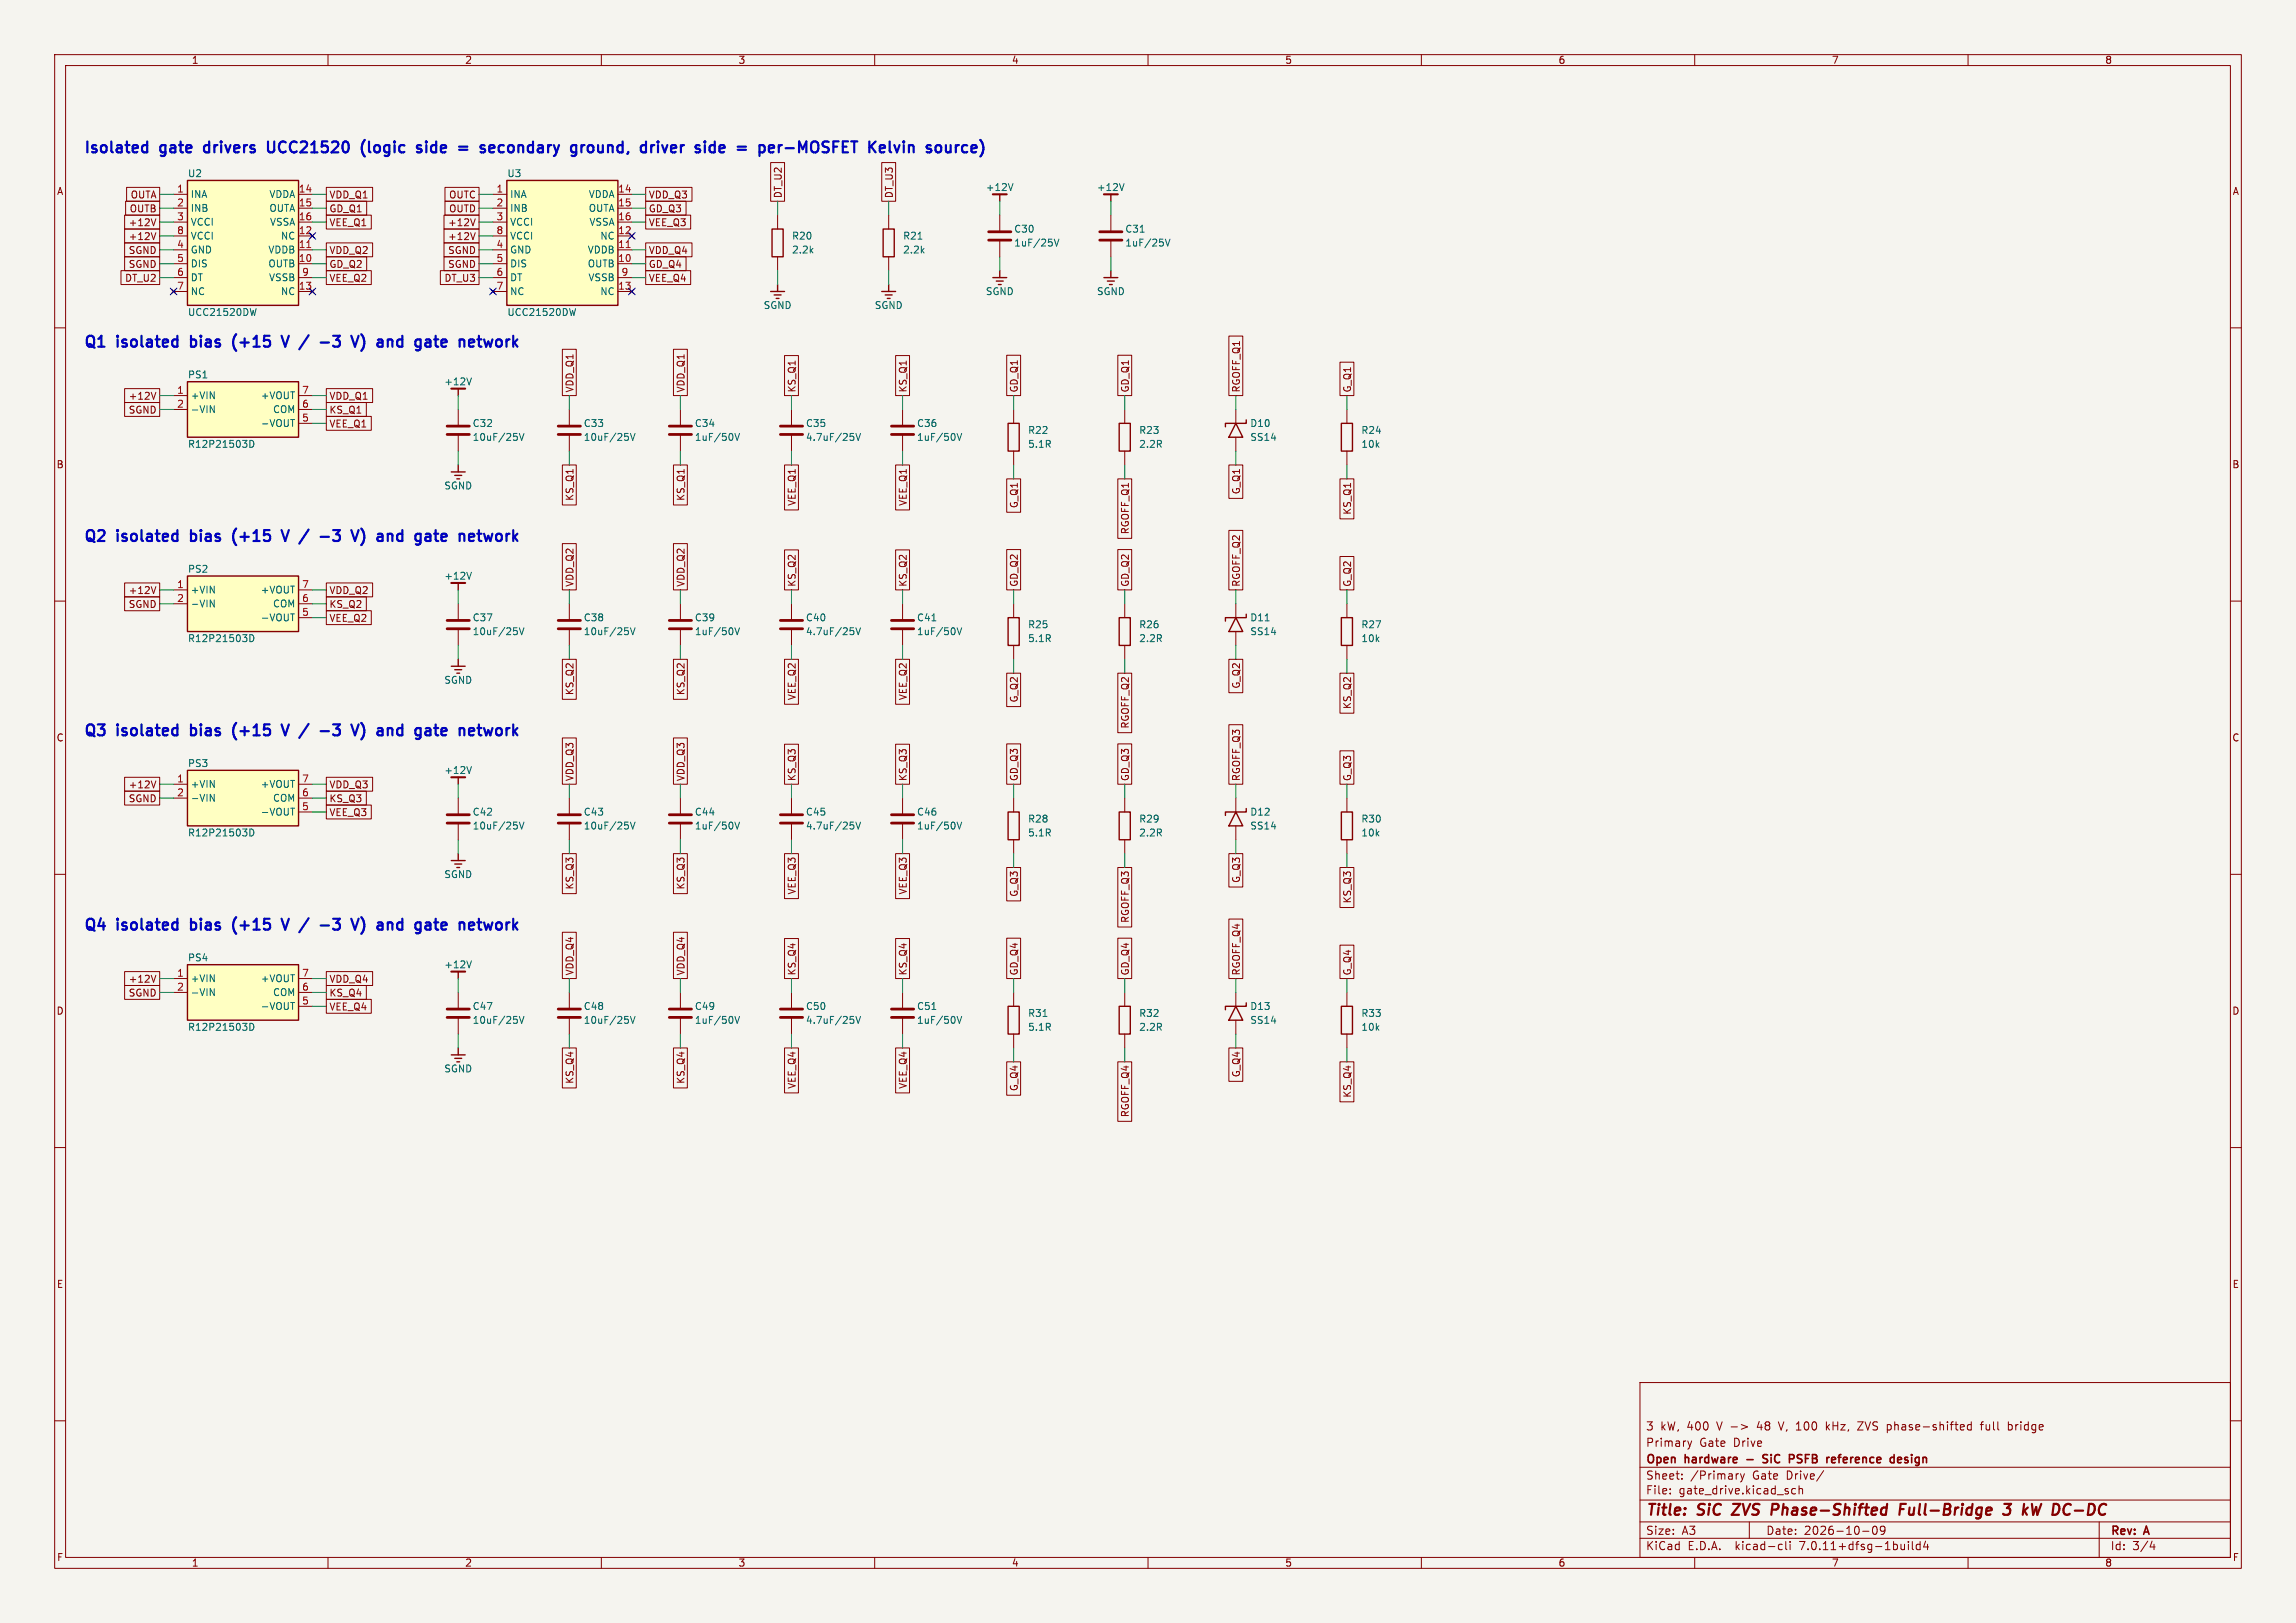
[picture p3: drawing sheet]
<svg xmlns="http://www.w3.org/2000/svg" width="420mm" height="297mm" viewBox="0 0 420 297" stroke-linecap="round" stroke-linejoin="round" font-family="sans-serif">
<defs><g id="words">
<g font-size="2.8" fill="#0000c2">
<text x="15.2" y="28.2">Isolated</text>
<text x="29.5" y="28.2">gate</text>
<text x="38.3" y="28.2">drivers</text>
<text x="50.7" y="28.2">UCC21520</text>
<text x="68.6" y="28.2">(logic</text>
<text x="79.6" y="28.2">side</text>
<text x="88" y="28.2">=</text>
<text x="92.8" y="28.2">secondary</text>
<text x="110.2" y="28.2">ground,</text>
<text x="123.8" y="28.2">driver</text>
<text x="134.6" y="28.2">side</text>
<text x="143" y="28.2">=</text>
<text x="147.8" y="28.2">per-MOSFET</text>
<text x="168.7" y="28.2">Kelvin</text>
<text x="180.1" y="28.2">source)</text>
<text x="15.2" y="63.7">Q1</text>
<text x="21.6" y="63.7">isolated</text>
<text x="35.8" y="63.7">bias</text>
<text x="44.3" y="63.7">(+15</text>
<text x="54.2" y="63.7">V</text>
<text x="62.7" y="63.7">-3</text>
<text x="69.4" y="63.7">V)</text>
<text x="74.8" y="63.7">and</text>
<text x="82.5" y="63.7">gate</text>
<text x="91.3" y="63.7">network</text>
<text x="15.2" y="99.3">Q2</text>
<text x="21.6" y="99.3">isolated</text>
<text x="35.8" y="99.3">bias</text>
<text x="44.3" y="99.3">(+15</text>
<text x="54.2" y="99.3">V</text>
<text x="62.7" y="99.3">-3</text>
<text x="69.4" y="99.3">V)</text>
<text x="74.8" y="99.3">and</text>
<text x="82.5" y="99.3">gate</text>
<text x="91.3" y="99.3">network</text>
<text x="15.2" y="134.8">Q3</text>
<text x="21.6" y="134.8">isolated</text>
<text x="35.8" y="134.8">bias</text>
<text x="44.3" y="134.8">(+15</text>
<text x="54.2" y="134.8">V</text>
<text x="62.7" y="134.8">-3</text>
<text x="69.4" y="134.8">V)</text>
<text x="74.8" y="134.8">and</text>
<text x="82.5" y="134.8">gate</text>
<text x="91.3" y="134.8">network</text>
<text x="15.2" y="170.4">Q4</text>
<text x="21.6" y="170.4">isolated</text>
<text x="35.8" y="170.4">bias</text>
<text x="44.3" y="170.4">(+15</text>
<text x="54.2" y="170.4">V</text>
<text x="62.7" y="170.4">-3</text>
<text x="69.4" y="170.4">V)</text>
<text x="74.8" y="170.4">and</text>
<text x="82.5" y="170.4">gate</text>
<text x="91.3" y="170.4">network</text>
</g>
<g font-size="2.8" fill="#840000">
<text x="301" y="277.9">Title:</text>
<text x="310.6" y="277.9">SiC</text>
<text x="317.8" y="277.9">ZVS</text>
<text x="325.7" y="277.9">Phase-Shifted</text>
<text x="349.9" y="277.9">Full-Bridge</text>
<text x="369.8" y="277.9">3</text>
<text x="374.1" y="277.9">kW DC-DC</text>
</g>
<g font-size="2.1" fill="#840000">
<text x="301" y="262">3</text>
<text x="303.7" y="262">kW, 400</text>
<text x="314.2" y="262">V -&gt;</text>
<text x="321.8" y="262">48</text>
<text x="326" y="262">V, 100</text>
<text x="334.9" y="262">kHz,</text>
<text x="340.9" y="262">ZVS phase-shifted</text>
<text x="363.7" y="262">full</text>
<text x="368.8" y="262">bridge</text>
<text x="301" y="268.2">Open</text>
<text x="301" y="265">Primary</text>
<text x="308.3" y="268.2">hardware</text>
<text x="310.9" y="265">Gate</text>
<text x="317.2" y="265">Drive</text>
<text x="323.8" y="268.2">SiC</text>
<text x="329.2" y="268.2">PSFB</text>
<text x="336.6" y="268.2">reference</text>
<text x="348.9" y="268.2">design</text>
<text x="301" y="273.7">File:</text>
<text x="301" y="271">Sheet:</text>
<text x="307.1" y="273.7">gate_drive.kicad_sch</text>
<text x="309.2" y="271">/Primary</text>
<text x="320.7" y="271">Gate</text>
<text x="327" y="271">Drive/</text>
<text x="301" y="281.1">Size:</text>
<text x="307.6" y="281.1">A3</text>
<text x="323" y="281.1">Date:</text>
<text x="330" y="281.1">2026-10-09</text>
<text x="386" y="281.3">Rev:</text>
<text x="392.4" y="281.3">A</text>
<text x="301" y="283.9">KiCad</text>
<text x="308.7" y="283.9">E.D.A.</text>
<text x="317.6" y="283.9">kicad-cli</text>
<text x="329.5" y="283.9">7.0.11+dfsg-1build4</text>
<text x="386" y="283.9">Id:</text>
<text x="390.1" y="283.9">3/4</text>
</g>
<g font-size="1.8" fill="#840000">
<text x="35" y="11.9">1</text>
<text x="85" y="11.9">2</text>
<text x="135" y="11.9">3</text>
<text x="185" y="11.9">4</text>
<text x="235" y="11.9">5</text>
<text x="285" y="11.9">6</text>
<text x="335" y="11.9">7</text>
<text x="385" y="11.9">8</text>
<text x="10.3" y="35.9">A</text>
<text x="408.3" y="35.9">A</text>
<text x="23.5" y="41.6">+12V</text>
<text x="23.6" y="39.1">OUTB</text>
<text x="23.8" y="36.5">OUTA</text>
<text x="60.2" y="39.1">GD_Q1</text>
<text x="60.2" y="41.6">VEE_Q1</text>
<text x="60.2" y="36.5">VDD_Q1</text>
<text x="81.9" y="41.6">+12V</text>
<text x="82.1" y="39.1">OUTD</text>
<text x="82.1" y="36.5">OUTC</text>
<text x="118.6" y="39.1">GD_Q3</text>
<text x="118.6" y="41.6">VEE_Q3</text>
<text x="118.6" y="36.5">VDD_Q3</text>
<text x="143.2" y="36.4" transform="rotate(-90 143.2 36.4)">DT_U2</text>
<text x="163.5" y="36.4" transform="rotate(-90 163.5 36.4)">DT_U3</text>
<text x="23.5" y="46.7">SGND</text>
<text x="23.5" y="44.1">+12V</text>
<text x="60.2" y="46.7">VDD_Q2</text>
<text x="81.9" y="44.1">+12V</text>
<text x="81.9" y="46.7">SGND</text>
<text x="118.6" y="46.7">VDD_Q4</text>
<text x="22.8" y="51.8">DT_U2</text>
<text x="23.5" y="49.2">SGND</text>
<text x="60.2" y="49.2">GD_Q2</text>
<text x="60.2" y="51.8">VEE_Q2</text>
<text x="81.2" y="51.8">DT_U3</text>
<text x="81.9" y="49.2">SGND</text>
<text x="118.6" y="49.2">GD_Q4</text>
<text x="118.6" y="51.8">VEE_Q4</text>
<text x="105.1" y="71.9" transform="rotate(-90 105.1 71.9)">VDD_Q1</text>
<text x="125.4" y="71.9" transform="rotate(-90 125.4 71.9)">VDD_Q1</text>
<text x="145.7" y="71.9" transform="rotate(-90 145.7 71.9)">KS_Q1</text>
<text x="166.1" y="71.9" transform="rotate(-90 166.1 71.9)">KS_Q1</text>
<text x="186.4" y="71.9" transform="rotate(-90 186.4 71.9)">GD_Q1</text>
<text x="206.7" y="71.9" transform="rotate(-90 206.7 71.9)">GD_Q1</text>
<text x="227" y="71.9" transform="rotate(-90 227 71.9)">RGOFF_Q1</text>
<text x="247.3" y="71.9" transform="rotate(-90 247.3 71.9)">G_Q1</text>
<text x="23.5" y="73.3">+12V</text>
<text x="23.5" y="75.9">SGND</text>
<text x="60.2" y="75.9">KS_Q1</text>
<text x="60.2" y="73.3">VDD_Q1</text>
<text x="60.2" y="78.4">VEE_Q1</text>
<text x="10.3" y="85.9">B</text>
<text x="408.2" y="85.9">B</text>
<text x="105.1" y="91.8" transform="rotate(-90 105.1 91.8)">KS_Q1</text>
<text x="125.4" y="91.8" transform="rotate(-90 125.4 91.8)">KS_Q1</text>
<text x="145.7" y="92.7" transform="rotate(-90 145.7 92.7)">VEE_Q1</text>
<text x="166.1" y="92.7" transform="rotate(-90 166.1 92.7)">VEE_Q1</text>
<text x="186.4" y="93.1" transform="rotate(-90 186.4 93.1)">G_Q1</text>
<text x="227" y="90.5" transform="rotate(-90 227 90.5)">G_Q1</text>
<text x="247.3" y="94.3" transform="rotate(-90 247.3 94.3)">KS_Q1</text>
<text x="206.7" y="97.9" transform="rotate(-90 206.7 97.9)">RGOFF_Q1</text>
<text x="105.1" y="107.5" transform="rotate(-90 105.1 107.5)">VDD_Q2</text>
<text x="125.4" y="107.5" transform="rotate(-90 125.4 107.5)">VDD_Q2</text>
<text x="145.7" y="107.5" transform="rotate(-90 145.7 107.5)">KS_Q2</text>
<text x="166.1" y="107.5" transform="rotate(-90 166.1 107.5)">KS_Q2</text>
<text x="186.4" y="107.5" transform="rotate(-90 186.4 107.5)">GD_Q2</text>
<text x="206.7" y="107.5" transform="rotate(-90 206.7 107.5)">GD_Q2</text>
<text x="227" y="107.5" transform="rotate(-90 227 107.5)">RGOFF_Q2</text>
<text x="247.3" y="107.5" transform="rotate(-90 247.3 107.5)">G_Q2</text>
<text x="23.5" y="108.9">+12V</text>
<text x="23.5" y="111.4">SGND</text>
<text x="60.2" y="114">VEE_Q2</text>
<text x="60.2" y="111.4">KS_Q2</text>
<text x="60.2" y="108.9">VDD_Q2</text>
<text x="105.1" y="127.3" transform="rotate(-90 105.1 127.3)">KS_Q2</text>
<text x="125.4" y="127.3" transform="rotate(-90 125.4 127.3)">KS_Q2</text>
<text x="145.7" y="128.2" transform="rotate(-90 145.7 128.2)">VEE_Q2</text>
<text x="166.1" y="128.2" transform="rotate(-90 166.1 128.2)">VEE_Q2</text>
<text x="186.4" y="128.6" transform="rotate(-90 186.4 128.6)">G_Q2</text>
<text x="227" y="126.1" transform="rotate(-90 227 126.1)">G_Q2</text>
<text x="247.3" y="129.9" transform="rotate(-90 247.3 129.9)">KS_Q2</text>
<text x="10.3" y="135.9">C</text>
<text x="206.7" y="133.4" transform="rotate(-90 206.7 133.4)">RGOFF_Q2</text>
<text x="408.2" y="135.9">C</text>
<text x="105.1" y="143" transform="rotate(-90 105.1 143)">VDD_Q3</text>
<text x="125.4" y="143" transform="rotate(-90 125.4 143)">VDD_Q3</text>
<text x="145.7" y="143" transform="rotate(-90 145.7 143)">KS_Q3</text>
<text x="166.1" y="143" transform="rotate(-90 166.1 143)">KS_Q3</text>
<text x="186.4" y="143" transform="rotate(-90 186.4 143)">GD_Q3</text>
<text x="206.7" y="143" transform="rotate(-90 206.7 143)">GD_Q3</text>
<text x="227" y="143" transform="rotate(-90 227 143)">RGOFF_Q3</text>
<text x="247.3" y="143" transform="rotate(-90 247.3 143)">G_Q3</text>
<text x="23.5" y="147">SGND</text>
<text x="23.5" y="144.5">+12V</text>
<text x="60.2" y="147">KS_Q3</text>
<text x="60.2" y="144.5">VDD_Q3</text>
<text x="60.2" y="149.5">VEE_Q3</text>
<text x="227" y="161.7" transform="rotate(-90 227 161.7)">G_Q3</text>
<text x="105.1" y="162.9" transform="rotate(-90 105.1 162.9)">KS_Q3</text>
<text x="125.4" y="162.9" transform="rotate(-90 125.4 162.9)">KS_Q3</text>
<text x="145.7" y="163.8" transform="rotate(-90 145.7 163.8)">VEE_Q3</text>
<text x="166.1" y="163.8" transform="rotate(-90 166.1 163.8)">VEE_Q3</text>
<text x="186.4" y="164.2" transform="rotate(-90 186.4 164.2)">G_Q3</text>
<text x="247.3" y="165.4" transform="rotate(-90 247.3 165.4)">KS_Q3</text>
<text x="206.7" y="169" transform="rotate(-90 206.7 169)">RGOFF_Q3</text>
<text x="105.1" y="178.6" transform="rotate(-90 105.1 178.6)">VDD_Q4</text>
<text x="125.4" y="178.6" transform="rotate(-90 125.4 178.6)">VDD_Q4</text>
<text x="145.7" y="178.6" transform="rotate(-90 145.7 178.6)">KS_Q4</text>
<text x="166.1" y="178.6" transform="rotate(-90 166.1 178.6)">KS_Q4</text>
<text x="186.4" y="178.6" transform="rotate(-90 186.4 178.6)">GD_Q4</text>
<text x="206.7" y="178.6" transform="rotate(-90 206.7 178.6)">GD_Q4</text>
<text x="227" y="178.6" transform="rotate(-90 227 178.6)">RGOFF_Q4</text>
<text x="247.3" y="178.6" transform="rotate(-90 247.3 178.6)">G_Q4</text>
<text x="10.3" y="185.9">D</text>
<text x="23.5" y="180">+12V</text>
<text x="23.5" y="182.6">SGND</text>
<text x="60.2" y="180">VDD_Q4</text>
<text x="60.2" y="185.1">VEE_Q4</text>
<text x="60.2" y="182.6">KS_Q4</text>
<text x="408.2" y="185.9">D</text>
<text x="227" y="197.2" transform="rotate(-90 227 197.2)">G_Q4</text>
<text x="105.1" y="198.4" transform="rotate(-90 105.1 198.4)">KS_Q4</text>
<text x="125.4" y="198.4" transform="rotate(-90 125.4 198.4)">KS_Q4</text>
<text x="145.7" y="199.3" transform="rotate(-90 145.7 199.3)">VEE_Q4</text>
<text x="166.1" y="199.3" transform="rotate(-90 166.1 199.3)">VEE_Q4</text>
<text x="186.4" y="199.8" transform="rotate(-90 186.4 199.8)">G_Q4</text>
<text x="247.3" y="201" transform="rotate(-90 247.3 201)">KS_Q4</text>
<text x="206.7" y="204.5" transform="rotate(-90 206.7 204.5)">RGOFF_Q4</text>
<text x="10.3" y="235.9">E</text>
<text x="408.3" y="235.9">E</text>
<text x="10.3" y="285.9">F</text>
<text x="35" y="286.9">1</text>
<text x="85" y="286.9">2</text>
<text x="135" y="286.9">3</text>
<text x="185" y="286.9">4</text>
<text x="235" y="286.9">5</text>
<text x="285" y="286.9">6</text>
<text x="335" y="286.9">7</text>
<text x="385" y="286.9">8</text>
<text x="408.3" y="285.9">F</text>
</g>
<g font-size="1.8" fill="#a90000">
<text x="32.3" y="35.3">1</text>
<text x="54.6" y="35.3">14</text>
<text x="90.7" y="35.3">1</text>
<text x="113" y="35.3">14</text>
<text x="32.3" y="37.8">2</text>
<text x="32.3" y="40.4">3</text>
<text x="54.6" y="37.8">15</text>
<text x="54.6" y="40.4">16</text>
<text x="90.7" y="37.8">2</text>
<text x="90.7" y="40.4">3</text>
<text x="113" y="37.8">15</text>
<text x="113" y="40.4">16</text>
<text x="32.3" y="45.5">4</text>
<text x="32.3" y="42.9">8</text>
<text x="54.6" y="45.5">11</text>
<text x="54.6" y="42.9">12</text>
<text x="90.7" y="45.5">4</text>
<text x="90.7" y="42.9">8</text>
<text x="113" y="45.5">11</text>
<text x="113" y="42.9">12</text>
<text x="32.3" y="48">5</text>
<text x="32.3" y="50.5">6</text>
<text x="32.3" y="53.1">7</text>
<text x="54.6" y="48">10</text>
<text x="54.6" y="53.1">13</text>
<text x="55.2" y="50.5">9</text>
<text x="90.7" y="48">5</text>
<text x="90.7" y="50.5">6</text>
<text x="90.7" y="53.1">7</text>
<text x="113" y="48">10</text>
<text x="113" y="53.1">13</text>
<text x="113.6" y="50.5">9</text>
<text x="32.3" y="72.1">1</text>
<text x="32.3" y="74.7">2</text>
<text x="55.2" y="77.2">5</text>
<text x="55.2" y="74.7">6</text>
<text x="55.2" y="72.1">7</text>
<text x="32.3" y="107.7">1</text>
<text x="55.2" y="107.7">7</text>
<text x="32.3" y="110.2">2</text>
<text x="55.2" y="112.8">5</text>
<text x="55.2" y="110.2">6</text>
<text x="32.3" y="143.3">1</text>
<text x="55.2" y="143.3">7</text>
<text x="32.3" y="145.8">2</text>
<text x="55.2" y="148.3">5</text>
<text x="55.2" y="145.8">6</text>
<text x="32.3" y="178.8">1</text>
<text x="55.2" y="178.8">7</text>
<text x="32.3" y="181.4">2</text>
<text x="55.2" y="183.9">5</text>
<text x="55.2" y="181.4">6</text>
</g>
<g font-size="1.8" fill="#006464">
<text x="34.3" y="32.6">U2</text>
<text x="92.7" y="32.6">U3</text>
<text x="180.2" y="35.2">+12V</text>
<text x="200.6" y="35.2">+12V</text>
<text x="34.8" y="36.4">INA</text>
<text x="34.8" y="39">INB</text>
<text x="34.8" y="41.5">VCCI</text>
<text x="49.2" y="36.4">VDDA</text>
<text x="49.2" y="39">OUTA</text>
<text x="49.3" y="41.5">VSSA</text>
<text x="93.2" y="36.4">INA</text>
<text x="93.2" y="39">INB</text>
<text x="93.2" y="41.5">VCCI</text>
<text x="107.6" y="36.4">VDDA</text>
<text x="107.6" y="39">OUTA</text>
<text x="107.7" y="41.5">VSSA</text>
<text x="34.8" y="46.6">GND</text>
<text x="34.8" y="44">VCCI</text>
<text x="49" y="46.6">VDDB</text>
<text x="51.3" y="44">NC</text>
<text x="93.2" y="46.6">GND</text>
<text x="93.2" y="44">VCCI</text>
<text x="107.4" y="46.6">VDDB</text>
<text x="109.7" y="44">NC</text>
<text x="144.8" y="46.6">2.2k</text>
<text x="144.8" y="44">R20</text>
<text x="165.1" y="46.6">2.2k</text>
<text x="165.1" y="44">R21</text>
<text x="185.4" y="42.8">C30</text>
<text x="185.4" y="45.3">1uF/25V</text>
<text x="205.7" y="42.8">C31</text>
<text x="205.7" y="45.3">1uF/25V</text>
<text x="34.8" y="49.1">DIS</text>
<text x="34.8" y="51.7">DT</text>
<text x="49" y="49.1">OUTB</text>
<text x="49.1" y="51.7">VSSB</text>
<text x="93.2" y="49.1">DIS</text>
<text x="93.2" y="51.7">DT</text>
<text x="107.4" y="49.1">OUTB</text>
<text x="107.5" y="51.7">VSSB</text>
<text x="34.3" y="58">UCC21520DW</text>
<text x="34.8" y="54.2">NC</text>
<text x="51.3" y="54.2">NC</text>
<text x="92.7" y="58">UCC21520DW</text>
<text x="93.2" y="54.2">NC</text>
<text x="109.7" y="54.2">NC</text>
<text x="139.6" y="56.7">SGND</text>
<text x="159.9" y="56.7">SGND</text>
<text x="180.2" y="54.2">SGND</text>
<text x="200.6" y="54.2">SGND</text>
<text x="34.3" y="69.4">PS1</text>
<text x="81.2" y="70.7">+12V</text>
<text x="34.8" y="73.3">+VIN</text>
<text x="34.8" y="75.8">-VIN</text>
<text x="47.6" y="73.3">+VOUT</text>
<text x="49.8" y="75.8">COM</text>
<text x="34.3" y="82.1">R12P21503D</text>
<text x="47.6" y="78.3">-VOUT</text>
<text x="86.4" y="80.9">10uF/25V</text>
<text x="86.4" y="78.3">C32</text>
<text x="106.7" y="80.9">10uF/25V</text>
<text x="106.7" y="78.3">C33</text>
<text x="127" y="78.3">C34</text>
<text x="127" y="80.9">1uF/50V</text>
<text x="147.3" y="80.9">4.7uF/25V</text>
<text x="147.3" y="78.3">C35</text>
<text x="167.6" y="78.3">C36</text>
<text x="167.6" y="80.9">1uF/50V</text>
<text x="188" y="79.6">R22</text>
<text x="188" y="82.1">5.1R</text>
<text x="208.3" y="79.6">R23</text>
<text x="208.3" y="82.1">2.2R</text>
<text x="228.6" y="78.3">D10</text>
<text x="228.6" y="80.9">SS14</text>
<text x="248.9" y="82.1">10k</text>
<text x="248.9" y="79.6">R24</text>
<text x="81.2" y="89.8">SGND</text>
<text x="34.3" y="105">PS2</text>
<text x="81.2" y="106.3">+12V</text>
<text x="34.8" y="108.8">+VIN</text>
<text x="34.8" y="111.4">-VIN</text>
<text x="47.6" y="113.9">-VOUT</text>
<text x="47.6" y="108.8">+VOUT</text>
<text x="49.8" y="111.4">COM</text>
<text x="86.4" y="113.9">C37</text>
<text x="106.7" y="113.9">C38</text>
<text x="127" y="113.9">C39</text>
<text x="147.3" y="113.9">C40</text>
<text x="167.6" y="113.9">C41</text>
<text x="228.6" y="113.9">D11</text>
<text x="34.3" y="117.7">R12P21503D</text>
<text x="86.4" y="116.4">10uF/25V</text>
<text x="106.7" y="116.4">10uF/25V</text>
<text x="127" y="116.4">1uF/50V</text>
<text x="147.3" y="116.4">4.7uF/25V</text>
<text x="167.6" y="116.4">1uF/50V</text>
<text x="188" y="115.2">R25</text>
<text x="188" y="117.7">5.1R</text>
<text x="208.3" y="115.2">R26</text>
<text x="208.3" y="117.7">2.2R</text>
<text x="228.6" y="116.4">SS14</text>
<text x="248.9" y="117.7">10k</text>
<text x="248.9" y="115.2">R27</text>
<text x="81.2" y="125.3">SGND</text>
<text x="34.3" y="140.6">PS3</text>
<text x="81.2" y="141.8">+12V</text>
<text x="34.8" y="144.4">+VIN</text>
<text x="34.8" y="146.9">-VIN</text>
<text x="47.6" y="149.5">-VOUT</text>
<text x="47.6" y="144.4">+VOUT</text>
<text x="49.8" y="146.9">COM</text>
<text x="86.4" y="149.5">C42</text>
<text x="106.7" y="149.5">C43</text>
<text x="127" y="149.5">C44</text>
<text x="147.3" y="149.5">C45</text>
<text x="167.6" y="149.5">C46</text>
<text x="228.6" y="149.5">D12</text>
<text x="34.3" y="153.3">R12P21503D</text>
<text x="86.4" y="152">10uF/25V</text>
<text x="106.7" y="152">10uF/25V</text>
<text x="127" y="152">1uF/50V</text>
<text x="147.3" y="152">4.7uF/25V</text>
<text x="167.6" y="152">1uF/50V</text>
<text x="188" y="150.7">R28</text>
<text x="188" y="153.3">5.1R</text>
<text x="208.3" y="150.7">R29</text>
<text x="208.3" y="153.3">2.2R</text>
<text x="228.6" y="152">SS14</text>
<text x="248.9" y="153.3">10k</text>
<text x="248.9" y="150.7">R30</text>
<text x="81.2" y="160.9">SGND</text>
<text x="34.3" y="176.1">PS4</text>
<text x="34.8" y="179.9">+VIN</text>
<text x="47.6" y="179.9">+VOUT</text>
<text x="81.2" y="177.4">+12V</text>
<text x="34.8" y="182.5">-VIN</text>
<text x="47.6" y="185">-VOUT</text>
<text x="49.8" y="182.5">COM</text>
<text x="86.4" y="185">C47</text>
<text x="106.7" y="185">C48</text>
<text x="127" y="185">C49</text>
<text x="147.3" y="185">C50</text>
<text x="167.6" y="185">C51</text>
<text x="228.6" y="185">D13</text>
<text x="34.3" y="188.8">R12P21503D</text>
<text x="86.4" y="187.6">10uF/25V</text>
<text x="106.7" y="187.6">10uF/25V</text>
<text x="127" y="187.6">1uF/50V</text>
<text x="147.3" y="187.6">4.7uF/25V</text>
<text x="167.6" y="187.6">1uF/50V</text>
<text x="188" y="186.3">R31</text>
<text x="188" y="188.8">5.1R</text>
<text x="208.3" y="186.3">R32</text>
<text x="208.3" y="188.8">2.2R</text>
<text x="228.6" y="187.6">SS14</text>
<text x="248.9" y="188.8">10k</text>
<text x="248.9" y="186.3">R33</text>
<text x="81.2" y="196.4">SGND</text>
</g>
</g></defs>
<path d="M0 0h420v297h-420z" fill="#f5f4ef" stroke="#f5f4ef" stroke-width=".18"/>
<g fill="none" stroke="#840000" stroke-width=".18">
<path d="M10 10h400v277h-400zM12 12h396v273h-396zM60 10v2M110 10v2M160 10v2M210 10v2M260 10v2M310 10v2M360 10v2M22.8 39.4h6.4v2.5h-6.4zM23 36.8h6.2v2.6h-6.2zM23.2 34.3h6v2.5h-6z"/>
<path d="M31.7 35.6h2.6M31.7 38.1h2.6M54.6 35.6h2.5M54.6 38.1h2.5M59.7 36.8h7.4v2.6h-7.4zM59.7 39.4h8.2v2.5h-8.2zM59.7 34.3h8.5v2.5h-8.5zM81.2 39.4h6.4v2.5h-6.4zM81.4 36.8h6.2v2.6h-6.2zM81.4 34.3h6.2v2.5h-6.2zM90.2 35.6h2.5M90.2 38.1h2.5"/>
<path d="M113 35.6h2.6M113 38.1h2.6M118.1 36.8h7.4v2.6h-7.4zM118.1 39.4h8.2v2.5h-8.2zM118.1 34.3h8.5v2.5h-8.5zM141 29.8h2.5v7h-2.5zM142.2 39.4v2.5M161.3 29.8h2.5v7h-2.5zM162.6 39.4v2.5M182.9 39.4v3M203.2 39.4v3M10 60h2"/>
<path d="M22.1 49.5h7.1v2.6h-7.1zM22.8 47h6.4v2.5h-6.4zM22.8 44.4h6.4v2.6h-6.4zM22.8 41.9h6.4v2.6h-6.4zM28.5 40l-.4 1.3M28.5 42.6l-.4 1.3M31.4 53l.7 .7M31.7 48.3h2.6M31.7 45.7h2.6M31.7 43.2h2.6M31.7 53.3h2.6M31.7 40.6h2.6"/>
<path d="M31.7 50.8h2.6M32.1 53l-.7 .7M54.6 48.3h2.5M54.6 45.7h2.5M54.6 43.2h2.5M54.6 53.3h2.5M54.6 40.6h2.5M54.6 50.8h2.5M56.8 42.8l.7 .8M56.8 53l.7 .7M57.5 42.8l-.7 .8M57.5 53l-.7 .7"/>
<path d="M59.7 47h7.4v2.5h-7.4zM59.7 44.4h8.5v2.6h-8.5zM59.7 49.5h8.2v2.6h-8.2zM80.6 49.5h7v2.6h-7zM81.2 41.9h6.4v2.6h-6.4zM81.2 44.4h6.4v2.6h-6.4zM81.2 47h6.4v2.5h-6.4zM86.9 42.6l-.4 1.3M86.9 40l-.4 1.3M89.8 53l.8 .7M90.2 48.3h2.5M90.2 45.7h2.5"/>
<path d="M90.2 43.2h2.5M90.2 53.3h2.5M90.2 40.6h2.5M90.2 50.8h2.5M90.6 53l-.8 .7M113 48.3h2.6M113 45.7h2.6M113 43.2h2.6M113 53.3h2.6M113 40.6h2.6M113 50.8h2.6M115.2 42.8l.8 .8"/>
<path d="M115.2 53l.8 .7M116 42.8l-.8 .8M116 53l-.8 .7M118.1 44.4h8.5v2.6h-8.5zM118.1 47h7.4v2.5h-7.4zM118.1 49.5h8.2v2.6h-8.2zM142.2 47v2.5M162.6 47v2.5M182.9 43.9v3.1M203.2 43.9v3.1M408 60h2M22.8 71.1h6.4v2.6h-6.4z"/>
<path d="M22.8 73.7h6.4v2.5h-6.4zM28.5 71.8l-.4 1.3M31.7 72.4h2.6M31.7 74.9h2.6M54.6 72.4h2.5M54.6 74.9h2.5M54.6 77.5h2.5M59.7 76.2h8.2v2.5h-8.2zM59.7 73.7h7.3v2.5h-7.3zM59.7 71.1h8.5v2.6h-8.5zM83.8 74.9v3.1M83.8 79.5v3.1"/>
<path d="M102.9 63.9h2.5v8.5h-2.5zM104.1 74.9v3.1M104.1 79.5v3.1M123.2 63.9h2.5v8.5h-2.5zM124.5 74.9v3.1M124.5 79.5v3.1M143.5 65.1h2.6v7.3h-2.6zM144.8 74.9v3.1M144.8 79.5v3.1M163.8 65.1h2.6v7.3h-2.6zM165.1 74.9v3.1M165.1 79.5v3.1"/>
<path d="M184.1 65h2.6v7.4h-2.6zM185.4 74.9v2.6M204.5 65h2.5v7.4h-2.5zM205.7 74.9v2.6M224.8 61.5h2.5v10.9h-2.5zM226.1 74.9v2.6M245.1 66.3h2.6v6.1h-2.6zM246.4 74.9v2.6M102.9 85.1h2.5v7.3h-2.5zM102.9 99.5h2.5v8.5h-2.5zM123.2 85.1h2.5v7.3h-2.5zM123.2 99.5h2.5v8.5h-2.5z"/>
<path d="M143.5 85.1h2.6v8.2h-2.6zM163.8 85.1h2.6v8.2h-2.6zM184.1 87.6h2.6v6.1h-2.6zM185.4 82.6v2.5M204.5 87.6h2.5v10.9h-2.5zM205.7 82.6v2.5M224.8 97.1h2.5v10.9h-2.5zM224.8 85.1h2.5v6.1h-2.5zM226.1 80v2.6M245.1 87.6h2.6v7.4h-2.6zM246.4 82.6v2.5M10 110h2"/>
<path d="M22.8 106.7h6.4v2.5h-6.4zM22.8 109.2h6.4v2.6h-6.4zM28.5 107.4l-.4 1.2M31.7 108h2.6M31.7 110.5h2.6M54.6 108h2.5M54.6 110.5h2.5M54.6 113h2.5M59.7 111.8h8.2v2.5h-8.2zM59.7 109.2h7.3v2.6h-7.3zM59.7 106.7h8.5v2.5h-8.5zM83.8 110.5v3"/>
<path d="M83.8 115.1v3M104.1 110.5v3M104.1 115.1v3M124.5 110.5v3M124.5 115.1v3M143.5 100.6h2.6v7.4h-2.6zM144.8 110.5v3M144.8 115.1v3M163.8 100.6h2.6v7.4h-2.6zM165.1 110.5v3M165.1 115.1v3M184.1 100.6h2.6v7.4h-2.6z"/>
<path d="M185.4 110.5v2.5M185.4 118.1v2.6M204.5 100.6h2.5v7.4h-2.5zM205.7 110.5v2.5M205.7 118.1v2.6M226.1 110.5v2.5M226.1 115.6v2.5M245.1 101.8h2.6v6.2h-2.6zM246.4 110.5v2.5M246.4 118.1v2.6M408 110h2M102.9 120.7h2.5v7.3h-2.5z"/>
<path d="M102.9 135h2.5v8.5h-2.5zM123.2 120.7h2.5v7.3h-2.5zM123.2 135h2.5v8.5h-2.5zM143.5 120.7h2.6v8.2h-2.6zM143.5 136.2h2.6v7.3h-2.6zM163.8 120.7h2.6v8.2h-2.6zM163.8 136.2h2.6v7.3h-2.6zM184.1 123.2h2.6v6.1h-2.6zM184.1 136.1h2.6v7.4h-2.6zM204.5 136.1h2.5v7.4h-2.5zM204.5 123.2h2.5v10.9h-2.5zM224.8 132.6h2.5v10.9h-2.5z"/>
<path d="M224.8 120.7h2.5v6.1h-2.5zM245.1 137.4h2.6v6.1h-2.6zM245.1 123.2h2.6v7.3h-2.6zM10 160h2M22.8 144.8h6.4v2.5h-6.4zM22.8 142.2h6.4v2.6h-6.4zM28.5 142.9l-.4 1.3M31.7 143.5h2.6M31.7 146.1h2.6M54.6 143.5h2.5M54.6 146.1h2.5M54.6 148.6h2.5"/>
<path d="M59.7 144.8h7.3v2.5h-7.3zM59.7 142.2h8.5v2.6h-8.5zM59.7 147.3h8.2v2.6h-8.2zM83.8 146.1v3M83.8 150.6v3.1M102.9 156.2h2.5v7.3h-2.5zM104.1 146.1v3M104.1 150.6v3.1M123.2 156.2h2.5v7.3h-2.5zM124.5 146.1v3M124.5 150.6v3.1M143.5 156.2h2.6v8.2h-2.6z"/>
<path d="M144.8 146.1v3M144.8 150.6v3.1M163.8 156.2h2.6v8.2h-2.6zM165.1 146.1v3M165.1 150.6v3.1M184.1 158.8h2.6v6.1h-2.6zM185.4 146.1v2.5M185.4 153.7v2.5M204.5 158.8h2.5v10.8h-2.5zM205.7 146.1v2.5M205.7 153.7v2.5M224.8 156.2h2.5v6.1h-2.5z"/>
<path d="M226.1 146.1v2.5M226.1 151.1v2.6M245.1 158.8h2.6v7.3h-2.6zM246.4 146.1v2.5M246.4 153.7v2.5M408 160h2M22.8 177.8h6.4v2.5h-6.4zM28.5 178.5l-.4 1.2M31.7 179.1h2.6M54.6 179.1h2.5M59.7 177.8h8.5v2.5h-8.5zM102.9 170.6h2.5v8.5h-2.5z"/>
<path d="M123.2 170.6h2.5v8.5h-2.5zM143.5 171.7h2.6v7.4h-2.6zM163.8 171.7h2.6v7.4h-2.6zM184.1 171.7h2.6v7.4h-2.6zM204.5 171.7h2.5v7.4h-2.5zM224.8 168.2h2.5v10.9h-2.5zM245.1 173h2.6v6.1h-2.6zM22.8 180.3h6.4v2.6h-6.4zM31.7 181.6h2.6M54.6 181.6h2.5M54.6 184.2h2.5M59.7 182.9h8.2v2.5h-8.2z"/>
<path d="M59.7 180.3h7.3v2.6h-7.3zM83.8 181.6v3.1M83.8 186.2v3M102.9 191.8h2.5v7.3h-2.5zM104.1 181.6v3.1M104.1 186.2v3M123.2 191.8h2.5v7.3h-2.5zM124.5 181.6v3.1M124.5 186.2v3M143.5 191.8h2.6v8.2h-2.6zM144.8 181.6v3.1M144.8 186.2v3"/>
<path d="M163.8 191.8h2.6v8.2h-2.6zM165.1 181.6v3.1M165.1 186.2v3M184.1 194.3h2.6v6.1h-2.6zM185.4 181.6v2.6M185.4 189.2v2.6M204.5 194.3h2.5v10.9h-2.5zM205.7 181.6v2.6M205.7 189.2v2.6M224.8 191.8h2.5v6.1h-2.5zM226.1 181.6v2.6M226.1 186.7v2.5"/>
<path d="M245.1 194.3h2.6v7.3h-2.6zM246.4 181.6v2.6M246.4 189.2v2.6M10 210h2M408 210h2M10 260h2M300 253h108v32h-108zM408 260h2M300 278.5h108M300 274.5h108M300 268.5h108M305.5 273.2v.2"/>
<path d="M305.5 272.5v.1M307.7 270.5v.2M307.7 269.8v.1M308.7 263.7l.4 1M309.1 264.7l-.2 .4M309.4 263.7l-.3 1M318 269.7l-.3 .1M318.4 269.7l.3 1M318.5 260.7l1.2 .4-1.2 .4M318.7 270.7l-.1 .3-.2 .2M319.1 269.7l-.4 1M320 278.5v3"/>
<path d="M325.3 260.2l.5 1.5M328.4 272.5l-.4-.1-.3 .3v.4l.2 .2h.5M329.1 272.5l.2-.1 .4 .1v.9M329.1 271.9v1.5M333.6 269.1l-1.3 1.9M334.1 260.2v1.5M334.2 261.1l.5 .6M334.7 260.7l-.6 .6M339.8 260.2h1l-1 1.5h1M342.7 279.4l.2-.1a.8 .8 0 0 1 .5 .7 .8 .8 0 0 1-.5 .8 1 1 0 0 1-.2-1.4zM344.8 279.9l-.3 .3h-.3l-.3-.3 .2-.5 .4-.1 .2 .1a.99 .99 0 0 1-.3 1.4h-.3M360.6 260.8l-.4-.1-.3 .3v.4l.1 .2h.6"/>
<path d="M360.6 260.2v1.5M362.2 260.7h.6M362.8 260.2l-.4 .2v1.3M367.4 260.8l.4-.1 .3 .3v.4l-.2 .2h-.5M367.4 260.2v1.5M384 278.5v6.5M60 285v2M110 285v2M160 285v2M210 285v2M260 285v2M300 281.5h108"/>
<path d="M310 285v2M325.6 282.6l.4 .1M326 283.5l-.4 .1M326.7 282.1v1.3l.2 .2M327.4 282.1v.1M327.4 282.6v1M340.7 280.2h1.2M349.1 282.1v.1M349.1 282.6v1M349.8 282.1v1.3l.2 .2M351.2 282.7l-.4-.1-.3 .3v.4l.2 .2h.5M351.2 282.1v1.5"/>
<path d="M352.2 282l-.3 1.1h.9M352.6 282.6v1M360 285v2M393.7 282l-.4 1.1h.9M394 282.6v1"/>
</g>
<path d="M318.3 275.2l-1.5 2h1.3M324.3 275.2h.7M325.1 276.2l-1 .1M347.6 276.2h.6M348.6 275.2h-.9l-.3 2M366.6 275.2h1.3l-.8 .8h.3l.3 .2v.6l-.1 .2-.4 .2h-.5l-.3-.2M373.4 275.2l-.7 2-.2-1.4" fill="none" stroke="#840000" stroke-width=".4"/>
<path d="M319.5 267.1h1.2M322.5 267.6h.7M323.3 266.3l-.5-.1-.3 .3 .1 .3 .6 .2M327.9 266.2l.3 .3-.1 .3-.2 .2M335.3 266.7l.4 .1 .1 .2-.8 .2M335.7 267.6l-.4 .1M347.1 267.2l.7-.2v-.2l-.5-.1-.2 .2 .1 .7h.6" fill="none" stroke="#840000" stroke-width=".3"/>
<g fill="none" stroke="#840000" stroke-width=".51">
<path d="M180.8 43.9h4.1M180.8 42.4h4.1M201.2 43.9h4M201.2 42.4h4M81.8 79.5h4.1M81.8 78h4.1M102.1 79.5h4.1M102.1 78h4.1M122.4 79.5h4.1M122.4 78h4.1M142.7 79.5h4.1M142.7 78h4.1"/>
<path d="M163.1 79.5h4M163.1 78h4M81.8 115.1h4.1M81.8 113.5h4.1M102.1 115.1h4.1M102.1 113.5h4.1M122.4 115.1h4.1M122.4 113.5h4.1M142.7 115.1h4.1M142.7 113.5h4.1M163.1 115.1h4M163.1 113.5h4"/>
<path d="M81.8 150.6h4.1M81.8 149.1h4.1M102.1 150.6h4.1M102.1 149.1h4.1M122.4 150.6h4.1M122.4 149.1h4.1M142.7 150.6h4.1M142.7 149.1h4.1M163.1 150.6h4M163.1 149.1h4M81.8 186.2h4.1M81.8 184.7h4.1"/>
<path d="M102.1 186.2h4.1M102.1 184.7h4.1M122.4 186.2h4.1M122.4 184.7h4.1M142.7 186.2h4.1M142.7 184.7h4.1M163.1 186.2h4M163.1 184.7h4"/>
</g>
<g fill="none" stroke="#006464" stroke-width=".18">
<path d="M185.3 33.6l-.4 1.3M205.6 33.6l-.4 1.3M46.9 56.5l-.3 1.2M105.3 56.5l-.3 1.2M167.9 43.8h.8M192.8 43.8l.5 1.2 .4-1.2M208.6 42.5h.7M213.2 43.8l.4 1.2 .4-1.2M38.5 74.2l.7 1.3v-1.3M53.2 76.8h.7M86.2 69.2l-.4 1.2M94.6 79.9v.6"/>
<path d="M95 79.3l.4 1.3 .4-1.3M114.9 79.9v.6M115.3 79.3l.4 1.3 .5-1.3M134.4 79.3l.5 1.3 .4-1.3M155.5 79.3h.6M156 79.8l.2 .2v.3l-.2 .3M156.6 79.3l.4 1.3 .4-1.3M175.1 79.3l.4 1.3 .4-1.3M45.7 80.6a.64 .64 0 0 1 .7 .6 .64 .64 0 0 1-.7 .7zM38.5 109.8l.7 1.3v-1.3M45.7 116.1a.64 .64 0 0 1 .7 .7 .64 .64 0 0 1-.7 .6zM53.2 112.3h.7"/>
<path d="M86.2 104.7l-.4 1.3M94.6 115.5v.5M95 114.9l.4 1.2 .4-1.2M114.9 115.5v.5M115.3 114.9l.4 1.2 .5-1.2M134.4 114.9l.5 1.2 .4-1.2M155.5 114.9h.6M156 115.4l.2 .2v.3l-.2 .2M156.6 114.9l.4 1.2 .4-1.2M170.5 113.6h.7M175.1 114.9l.4 1.2 .4-1.2M231.4 113.6h.8"/>
<path d="M38.5 145.4l.7 1.2v-1.2M45.7 151.7a.64 .64 0 0 1 .7 .6 .64 .64 0 0 1-.7 .7zM53.2 147.9h.7M86.2 140.3l-.4 1.2M94.6 151v.6M95 150.4l.4 1.3 .4-1.3M114.9 151v.6M115.3 150.4l.4 1.3 .5-1.3M134.4 150.4l.5 1.3 .4-1.3M155.5 150.4h.6M156 150.9l.2 .3v.3l-.2 .2M156.6 150.4l.4 1.3 .4-1.3"/>
<path d="M175.1 150.4l.4 1.3 .4-1.3M86.2 175.8l-.4 1.3M38.5 180.9l.7 1.3v-1.3M45.7 187.3a.64 .64 0 0 1 .7 .6 .64 .64 0 0 1-.7 .6zM53.2 183.5h.7M94.6 186.6v.5M95 186l.4 1.3 .4-1.3M114.9 186.6v.5M115.3 186l.4 1.3 .5-1.3M134.4 186l.5 1.3 .4-1.3M155.5 186h.6M156 186.5l.2 .2v.3l-.2 .3"/>
<path d="M156.6 186l.4 1.3 .4-1.3M170.5 184.7h.7M175.1 186l.4 1.3 .4-1.3M190.8 186h.7"/>
</g>
<g fill="none" stroke="#840000" stroke-width=".25">
<path d="M34.3 33h20.3v22.9h-20.3zM92.7 33h20.3v22.9h-20.3zM182.9 35.6v1.2M203.2 35.6v1.2M141 53.3h2.5M141.2 41.9h2.1v5.1h-2.1zM141.6 54h1.3M142 54.6h.5M142.2 52.1v1.2M161.3 53.3h2.5M161.5 41.9h2.1v5.1h-2.1zM161.9 54h1.3"/>
<path d="M162.3 54.6h.5M162.6 52.1v1.2M181.6 50.8h2.5M182.2 51.4h1.3M182.6 52.1h.5M182.9 49.5v1.3M201.9 50.8h2.6M202.6 51.4h1.2M202.9 52.1h.6M203.2 49.5v1.3M34.3 69.9h20.3v10.1h-20.3zM83.8 71.1v1.3"/>
<path d="M184.4 77.5h2v5.1h-2zM204.7 77.5h2.1v5.1h-2.1zM226.1 77.5l1.2 2.5h-2.5zM228 76.8v.7h-3.8v.6M245.4 77.5h2v5.1h-2zM82.5 86.4h2.6M83.2 87h1.3M83.6 87.6h.5M83.8 85.1v1.3M34.3 105.4h20.3v10.2h-20.3zM83.8 106.7v1.3M184.4 113h2v5.1h-2z"/>
<path d="M204.7 113h2.1v5.1h-2.1zM226.1 113l1.2 2.6h-2.5zM228 112.4v.6h-3.8v.7M245.4 113h2v5.1h-2zM82.5 121.9h2.6M83.2 122.6h1.3M83.6 123.2h.5M83.8 120.7v1.2M34.3 141h20.3v10.1h-20.3zM82.5 157.5h2.6M83.2 158.1h1.3M83.6 158.8h.5"/>
<path d="M83.8 142.2v1.3M83.8 156.2v1.3M184.4 148.6h2v5.1h-2zM204.7 148.6h2.1v5.1h-2.1zM226.1 148.6l1.2 2.5h-2.5zM228 148v.6h-3.8v.6M245.4 148.6h2v5.1h-2zM34.3 176.5h20.3v10.2h-20.3zM83.8 177.8v1.3M82.5 193h2.6M83.2 193.7h1.3M83.6 194.3h.5"/>
<path d="M83.8 191.8v1.2M184.4 184.2h2v5h-2zM204.7 184.2h2.1v5h-2.1zM226.1 184.2l1.2 2.5h-2.5zM228 183.5v.7h-3.8v.6M245.4 184.2h2v5h-2z"/>
</g>
<g fill="#ffffc2" stroke="#ffffc2" stroke-width=".18">
<path d="M34.3 176.5h20.3v10.2h-20.3z"/>
<path d="M34.3 141h20.3v10.1h-20.3z"/>
<path d="M34.3 105.4h20.3v10.2h-20.3z"/>
<path d="M92.7 33h20.3v22.9h-20.3z"/>
<path d="M34.3 33h20.3v22.9h-20.3z"/>
<path d="M34.3 69.9h20.3v10.1h-20.3z"/>
</g>
<path d="M56.1 45.3h.7M114.5 45.3h.8" fill="none" stroke="#a90000" stroke-width=".18"/>
<g fill="none" stroke="#0000c2" stroke-width=".4">
<path d="M26.4 26.6h.5M26.9 25.9v2M26.9 27.8l-.5 .1M37.4 26.7l-.1 .2 .1 .8M49 25.9v1.6l.4 .4 .6-.1M66.7 25.6a2.29 2.29 0 0 0 0 3M67.5 25.9v1.7l.3 .3M76.8 27.2l.3 .3-.1 .3-.2 .1M76.8 26.6h.2M78 25.9v.2M78 26.6v1.3M78 25.9l-.1 .1 .1 .1"/>
<path d="M78 25.9l.1 .1-.1 .1M92 26.6h-.4l-.4 .3 .1 .8 .3 .2h.4M107.7 26.6a.54 .54 0 0 1 .9 .3v.6a.54 .54 0 0 1-.9 .3M121.1 26.6l.5 1.3 .5-1.3M123 26.6l-.3 .2v.8l.3 .3M123.7 27l-1 .2M132.3 26.6h.2l.1 .4-1 .2M132.5 27.8l-.2 .1M140.9 26.6h.6l.1 .4-1 .2M141.5 27.8l-.6 .1M147.5 25.9l-.7 1.4-.6-1.4v2M166.3 26.7a.5 .5 0 0 1 .8 .1v1.1"/>
<path d="M166.3 26.6v1.3M177.8 27.8l.2 .1 .6-.1M177.8 26.6h.6h.2v.4l-.9 .2M34.9 61.4v2M34.9 63.3l.2 .1M35.1 62.1l-.2 .1M43.2 61.2a2.29 2.29 0 0 0 0 3M51.5 61.4l.7 2 .6-2M58.6 62.7h1.6M60.9 61.4h1.3l-.7 .8 .5 .1M60.9 63.3l.3 .1 .8-.1M66.1 61.2a2.29 2.29 0 0 1 0 3"/>
<path d="M73 62.1l.6 .1M73.6 61.4v2M73.6 63.3l-.6 .1M81.7 62.4l-.3-.3h-.4l-.3 .3 .1 .9 .2 .1 .6-.1M81.7 62.6l-1 .2M90.1 62.1l-.4 1.3-.4-.9-.4 .9M34.9 97v2M34.9 98.9l.2 .1M35.1 97.7l-.2 .1M43.2 96.7a2.29 2.29 0 0 0 0 3.1M51.5 97l.7 2 .6-2M58.6 98.2h1.6"/>
<path d="M60.9 97h1.3l-.7 .8 .5 .1M60.9 98.8l.3 .2 .8-.1M66.1 96.7a2.29 2.29 0 0 1 0 3.1M73 97.7l.6 .1M73.6 97v2M73.6 98.9l-.6 .1M81.7 98l-.3-.3h-.4l-.3 .3 .1 .9 .2 .1 .6-.1M81.7 98.1l-1 .2M90.1 97.7l-.4 1.3-.4-.9-.4 .9M34.9 132.6v2M34.9 134.5l.2 .1M35.1 133.2l-.2 .1"/>
<path d="M43.2 132.3a2.29 2.29 0 0 0 0 3M51.5 132.6l.7 2 .6-2M58.6 133.8h1.6M60.9 132.6h1.3l-.7 .7 .5 .1M60.9 134.4l.3 .2 .8-.1M66.1 132.3a2.29 2.29 0 0 1 0 3M73 133.2l.6 .1M73.6 132.6v2M73.6 134.5l-.6 .1M81.7 133.5l-.3-.3h-.4l-.3 .3 .1 1 .2 .1 .6-.1M81.7 133.7l-1 .2M90.1 133.2l-.4 1.4-.4-1-.4 1"/>
<path d="M34.9 168.1v2M34.9 170l.2 .1M35.1 168.8l-.2 .1M43.2 167.8a2.29 2.29 0 0 0 0 3.1M51.5 168.1l.7 2 .6-2M58.6 169.4h1.6M60.9 168.1h1.3l-.7 .8 .5 .1M60.9 169.9l.3 .2 .8-.1M66.1 167.8a2.29 2.29 0 0 1 0 3.1M73 168.8l.6 .1M73.6 170l-.6 .1M73.6 168.1v2"/>
<path d="M81.7 169.1l-.3-.3h-.4l-.3 .3 .1 .9 .2 .1 .6-.1M81.7 169.3l-1 .2M90.1 168.8l-.4 1.3-.4-.9-.4 .9"/>
</g>
<g fill="none" stroke="#009600" stroke-width=".18">
<path d="M29.2 35.6h2.5M29.2 38.1h2.5M57.1 35.6h2.6M57.1 38.1h2.6M87.6 35.6h2.6M87.6 38.1h2.6M115.6 35.6h2.5M115.6 38.1h2.5M142.2 36.8v2.6M162.6 36.8v2.6M182.9 36.8v2.6M203.2 36.8v2.6"/>
<path d="M29.2 48.3h2.5M29.2 50.8h2.5M29.2 45.7h2.5M29.2 40.6h2.5M29.2 43.2h2.5M57.1 48.3h2.6M57.1 50.8h2.6M57.1 45.7h2.6M57.1 40.6h2.6M87.6 48.3h2.6M87.6 50.8h2.6M87.6 45.7h2.6"/>
<path d="M87.6 40.6h2.6M87.6 43.2h2.6M115.6 48.3h2.5M115.6 50.8h2.5M115.6 45.7h2.5M115.6 40.6h2.5M142.2 49.5v2.6M162.6 49.5v2.6M182.9 47v2.5M203.2 47v2.5M29.2 74.9h2.5M29.2 72.4h2.5"/>
<path d="M57.1 74.9h2.6M57.1 72.4h2.6M57.1 77.5h2.6M83.8 72.4v2.5M104.1 72.4v2.5M124.5 72.4v2.5M144.8 72.4v2.5M165.1 72.4v2.5M185.4 72.4v2.5M205.7 72.4v2.5M226.1 72.4v2.5M246.4 72.4v2.5"/>
<path d="M83.8 82.6v2.5M104.1 82.6v2.5M124.5 82.6v2.5M144.8 82.6v2.5M165.1 82.6v2.5M185.4 85.1v2.5M205.7 85.1v2.5M226.1 82.6v2.5M246.4 85.1v2.5M29.2 108h2.5M29.2 110.5h2.5M57.1 108h2.6"/>
<path d="M57.1 110.5h2.6M57.1 113h2.6M83.8 108v2.5M83.8 118.1v2.6M104.1 108v2.5M104.1 118.1v2.6M124.5 108v2.5M124.5 118.1v2.6M144.8 108v2.5M144.8 118.1v2.6M165.1 108v2.5M165.1 118.1v2.6"/>
<path d="M185.4 108v2.5M205.7 108v2.5M226.1 108v2.5M226.1 118.1v2.6M246.4 108v2.5M185.4 120.7v2.5M205.7 120.7v2.5M246.4 120.7v2.5M29.2 143.5h2.5M29.2 146.1h2.5M57.1 143.5h2.6M57.1 146.1h2.6"/>
<path d="M57.1 148.6h2.6M83.8 143.5v2.6M83.8 153.7v2.5M104.1 143.5v2.6M104.1 153.7v2.5M124.5 143.5v2.6M124.5 153.7v2.5M144.8 143.5v2.6M144.8 153.7v2.5M165.1 143.5v2.6M165.1 153.7v2.5M185.4 143.5v2.6"/>
<path d="M185.4 156.2v2.6M205.7 143.5v2.6M205.7 156.2v2.6M226.1 143.5v2.6M226.1 153.7v2.5M246.4 143.5v2.6M246.4 156.2v2.6M29.2 179.1h2.5M57.1 179.1h2.6M83.8 179.1v2.5M104.1 179.1v2.5M124.5 179.1v2.5"/>
<path d="M144.8 179.1v2.5M165.1 179.1v2.5M185.4 179.1v2.5M205.7 179.1v2.5M226.1 179.1v2.5M246.4 179.1v2.5M29.2 181.6h2.5M57.1 184.2h2.6M57.1 181.6h2.6M83.8 189.2v2.6M104.1 189.2v2.6M124.5 189.2v2.6"/>
<path d="M144.8 189.2v2.6M165.1 189.2v2.6M185.4 191.8v2.5M205.7 191.8v2.5M226.1 189.2v2.6M246.4 191.8v2.5"/>
</g>
<path d="M31.1 52.7l1.3 1.2M32.4 52.7l-1.3 1.2M56.5 42.6l1.3 1.2M56.5 52.7l1.3 1.2M57.8 42.6l-1.3 1.2M57.8 52.7l-1.3 1.2M89.6 52.7l1.2 1.2M90.8 52.7l-1.2 1.2M115 52.7l1.2 1.2M115 42.6l1.2 1.2M116.2 52.7l-1.2 1.2M116.2 42.6l-1.2 1.2" fill="none" stroke="#000084" stroke-width=".18"/>
<use href="#words"/>
</svg>
